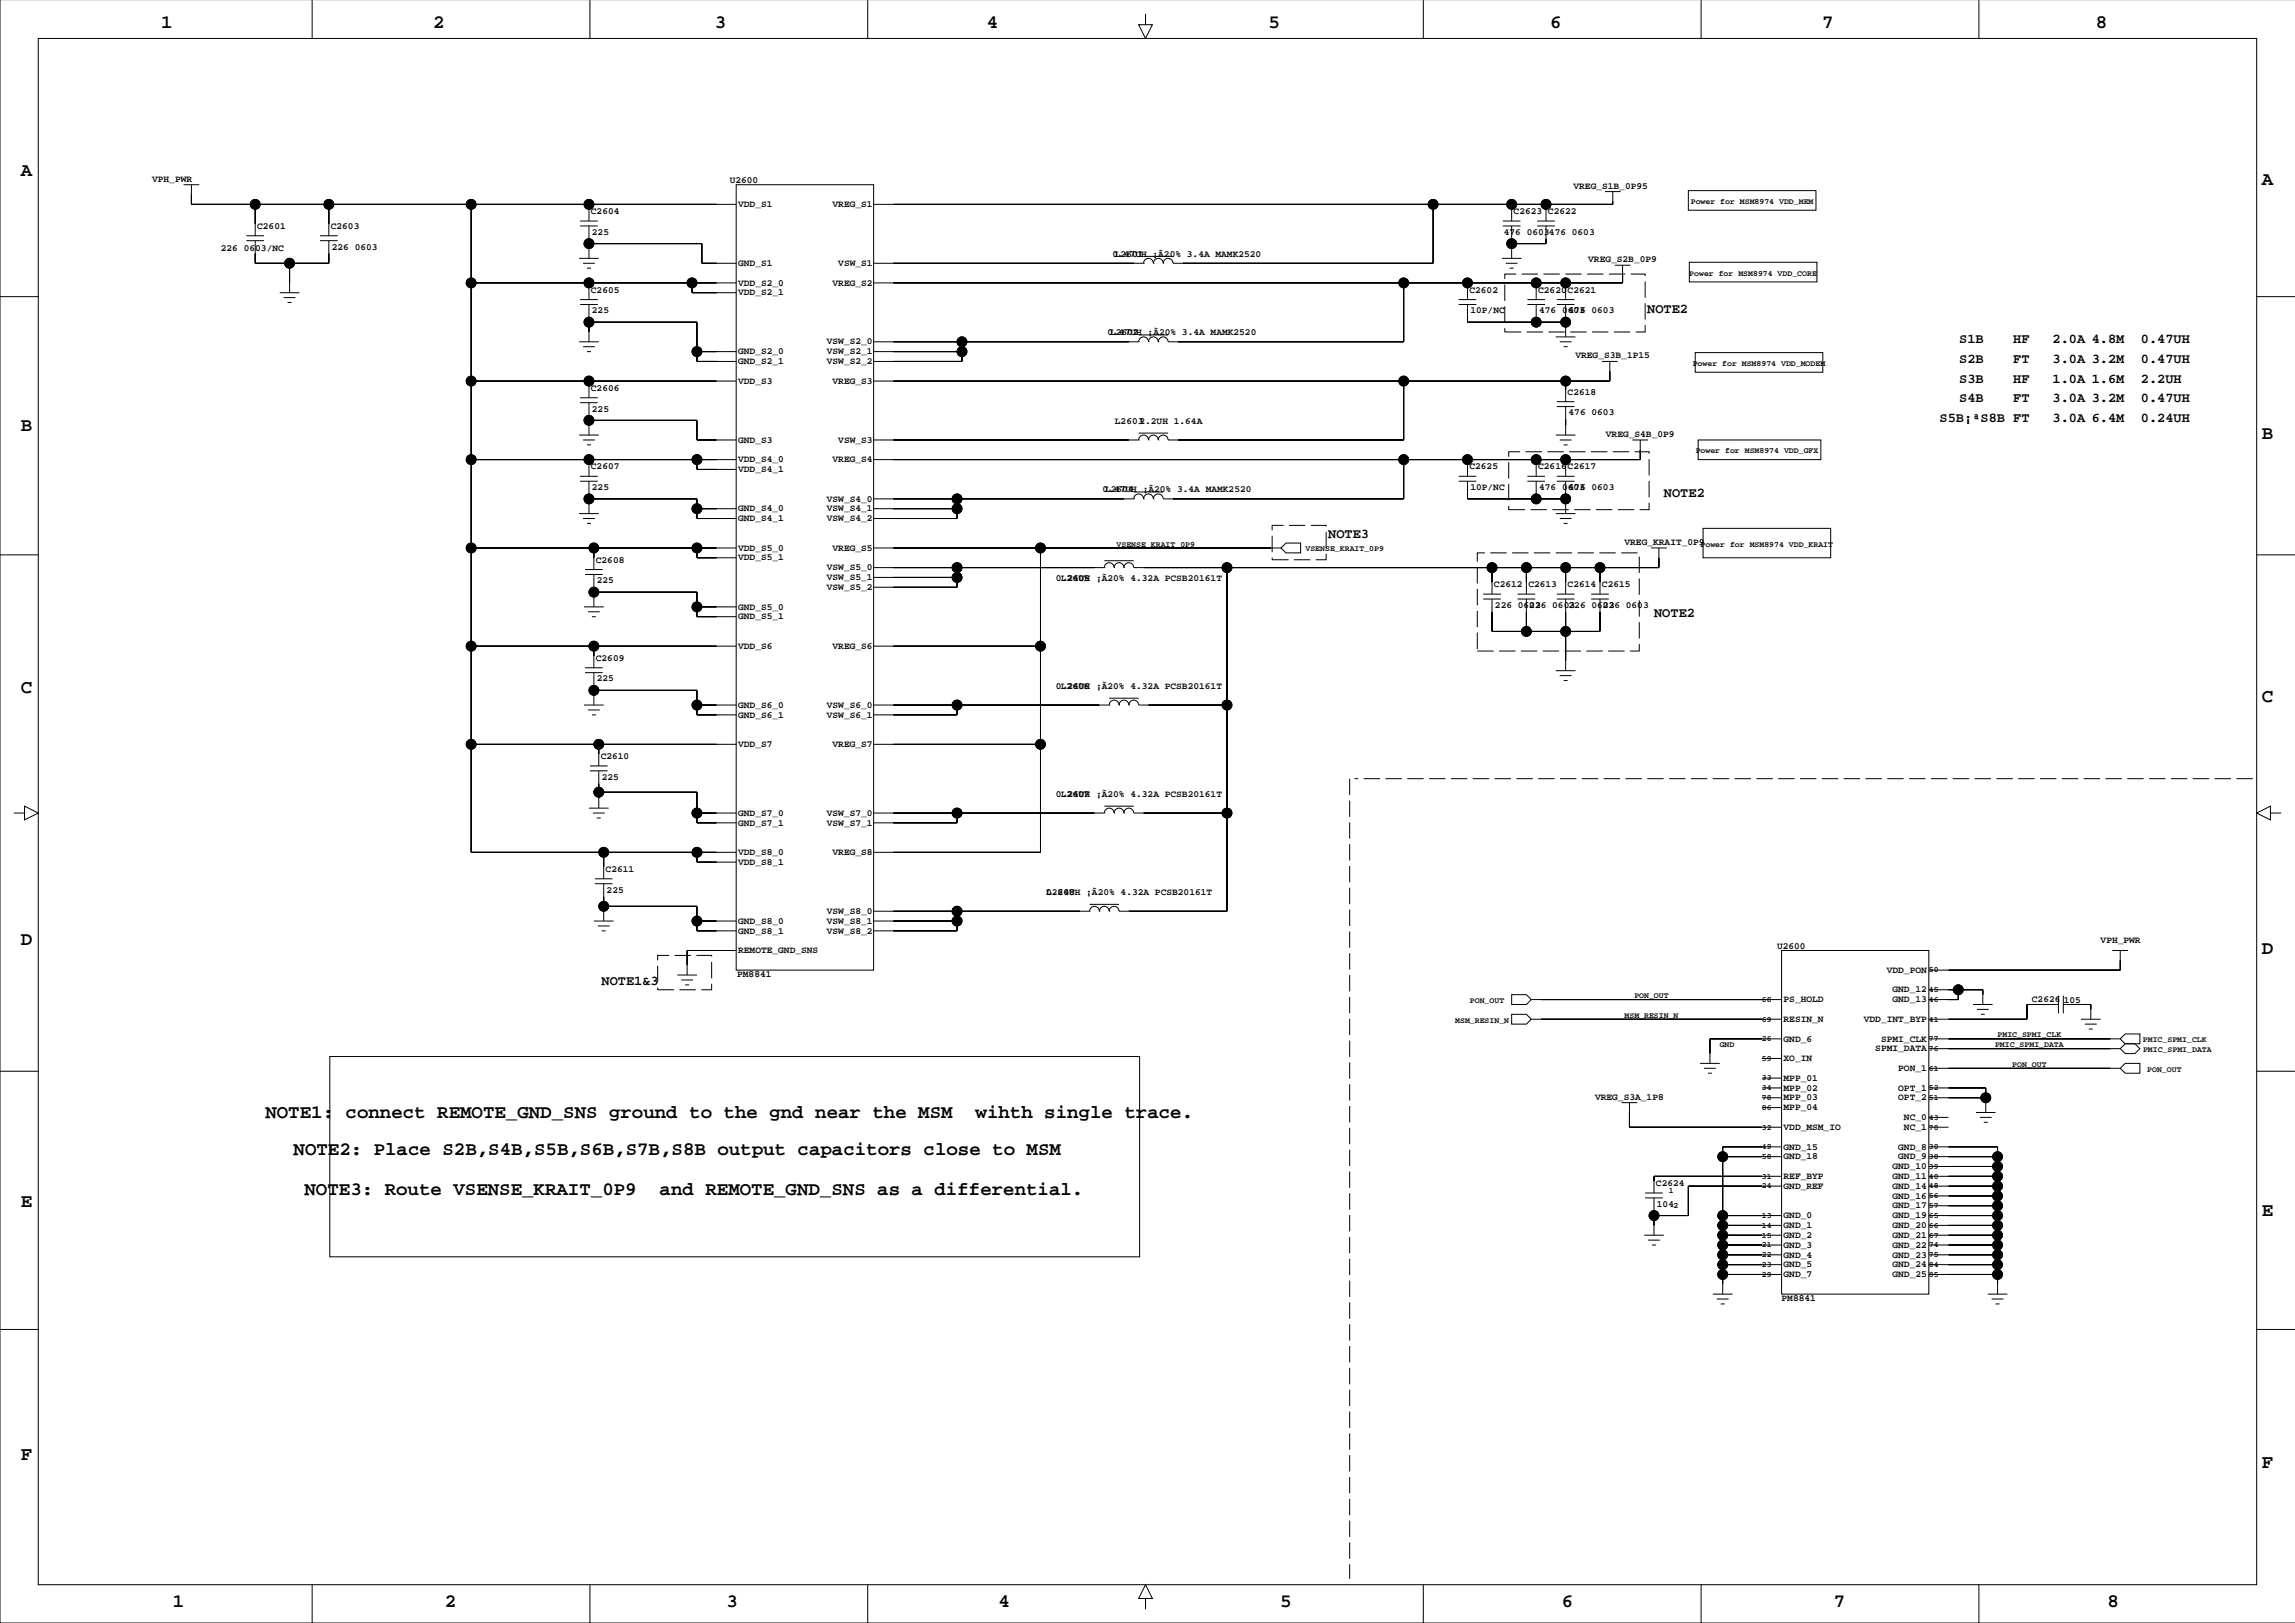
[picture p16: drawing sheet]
<svg xmlns="http://www.w3.org/2000/svg" width="594mm" height="420mm" viewBox="0 0 594 420" stroke-linecap="round" stroke-linejoin="round" font-family="sans-serif">
<defs><g id="words">
<g font-size="4.9">
<text x="41.7" y="7.3">1</text>
<text x="112" y="7.3">2</text>
<text x="184.9" y="7.3">3</text>
<text x="255.3" y="7.3">4</text>
<text x="328.1" y="7.3">5</text>
<text x="401" y="7.3">6</text>
<text x="471.4" y="7.3">7</text>
<text x="542.2" y="7.3">8</text>
<text x="5.4" y="45.6">A</text>
<text x="585.1" y="47.9">A</text>
<text x="5.4" y="111.4">B</text>
<text x="585.1" y="113.7">B</text>
<text x="5.4" y="179.2">C</text>
<text x="585.1" y="181.5">C</text>
<text x="5.4" y="244.4">D</text>
<text x="585.1" y="246.7">D</text>
<text x="68.7" y="289.2">NOTE1: connect REMOTE_GND_SNS ground to the gnd near the MSM</text>
<text x="252.4" y="289.2">wihth single trace.</text>
<text x="75.9" y="298.8">NOTE2: Place S2B,S4B,S5B,S6B,S7B,S8B output capacitors close to MSM</text>
<text x="78.8" y="309.2">NOTE3: Route VSENSE_KRAIT_0P9</text>
<text x="170.6" y="309.2">and REMOTE_GND_SNS as a differential.</text>
<text x="5.4" y="312.3">E</text>
<text x="585.1" y="314.5">E</text>
<text x="5.4" y="377.5">F</text>
<text x="585.1" y="379.8">F</text>
<text x="44.7" y="415.6">1</text>
<text x="115.1" y="415.6">2</text>
<text x="188" y="415.6">3</text>
<text x="258.3" y="415.6">4</text>
<text x="331.2" y="415.6">5</text>
<text x="404.1" y="415.6">6</text>
<text x="474.4" y="415.6">7</text>
<text x="545.3" y="415.6">8</text>
</g>
<g font-size="3.5">
<text x="426.2" y="80.9">NOTE2</text>
<text x="506.9" y="88.8">S1B</text>
<text x="520.8" y="88.8">HF</text>
<text x="531" y="88.8">2.0A 4.8M</text>
<text x="553.8" y="88.8">0.47UH</text>
<text x="506.9" y="93.9">S2B</text>
<text x="520.8" y="93.9">FT</text>
<text x="531" y="93.9">3.0A 3.2M</text>
<text x="553.8" y="93.9">0.47UH</text>
<text x="506.9" y="99">S3B</text>
<text x="520.8" y="99">HF</text>
<text x="531" y="99">1.0A 1.6M</text>
<text x="553.8" y="99">2.2UH</text>
<text x="506.9" y="104">S4B</text>
<text x="520.8" y="104">FT</text>
<text x="531" y="104">3.0A 3.2M</text>
<text x="553.8" y="104">0.47UH</text>
<text x="501.8" y="109.1">S5B¡ªS8B FT</text>
<text x="531" y="109.1">3.0A 6.4M</text>
<text x="553.8" y="109.1">0.24UH</text>
<text x="430.5" y="128.7">NOTE2</text>
<text x="343.6" y="139.1">NOTE3</text>
<text x="427.9" y="159.6">NOTE2</text>
<text x="155.6" y="254.9">NOTE1&amp;3</text>
</g>
<g font-size="2.5">
<text x="39.4" y="47">VPH_PWR</text>
<text x="188.8" y="47.3">U2600</text>
<text x="191" y="53.6">VDD_S1</text>
<text x="215.4" y="53.6">VREG_S1</text>
<text x="407.1" y="48.8">VREG_S1B_0P95</text>
<text x="66.5" y="59.2">C2601</text>
<text x="85.6" y="59.2">C2603</text>
<text x="152.9" y="55.4">C2604</text>
<text x="391.6" y="55.4">C2623</text>
<text x="400.5" y="55.4">C2622</text>
<text x="57.1" y="64.8">226 0603/NC</text>
<text x="85.8" y="64.5">226 0603</text>
<text x="153.1" y="60.7">225</text>
<text x="389" y="60.7">476 0603476 0603</text>
<text x="191" y="68.8">GND_S1</text>
<text x="216.9" y="68.8">VSW_S1</text>
<text x="287.8" y="66.4">0.47UH ¡À20% 3.4A MAMK2520</text>
<text x="288.4" y="66.4">L2601</text>
<text x="410.9" y="67.8">VREG_S2B_0P9</text>
<text x="152.9" y="75.7">C2605</text>
<text x="191" y="73.9">VDD_S2_0</text>
<text x="191" y="76.4">VDD_S2_1</text>
<text x="215.4" y="73.9">VREG_S2</text>
<text x="380.2" y="75.7">C2602</text>
<text x="397.9" y="75.7">C2620</text>
<text x="405.5" y="75.7">C2621</text>
<text x="153.1" y="81">225</text>
<text x="380.4" y="81">10P/NC</text>
<text x="398.2" y="81">476 0603</text>
<text x="405.8" y="81">476 0603</text>
<text x="213.9" y="89.1">VSW_S2_0</text>
<text x="286.5" y="86.7">0.47UH ¡À20% 3.4A MAMK2520</text>
<text x="287.2" y="86.7">L2602</text>
<text x="191" y="91.6">GND_S2_0</text>
<text x="191" y="94.2">GND_S2_1</text>
<text x="213.9" y="91.6">VSW_S2_1</text>
<text x="213.9" y="94.2">VSW_S2_2</text>
<text x="407.6" y="92.7">VREG_S3B_1P15</text>
<text x="152.9" y="101.1">C2606</text>
<text x="191" y="99.3">VDD_S3</text>
<text x="215.4" y="99.3">VREG_S3</text>
<text x="153.1" y="106.4">225</text>
<text x="405.5" y="102.1">C2618</text>
<text x="405.8" y="107.5">476 0603</text>
<text x="288.4" y="109.6">L26032.2UH 1.64A</text>
<text x="415.4" y="113">VREG_S4B_0P9</text>
<text x="191" y="114.5">GND_S3</text>
<text x="191" y="119.6">VDD_S4_0</text>
<text x="215.4" y="119.6">VREG_S4</text>
<text x="216.9" y="114.5">VSW_S3</text>
<text x="152.9" y="121.4">C2607</text>
<text x="191" y="122.1">VDD_S4_1</text>
<text x="380.1" y="121.4">C2625</text>
<text x="397.9" y="121.4">C2616</text>
<text x="405.5" y="121.4">C2617</text>
<text x="153.1" y="126.8">225</text>
<text x="213.9" y="129.7">VSW_S4_0</text>
<text x="285.3" y="127.3">0.47UH ¡À20% 3.4A MAMK2520</text>
<text x="285.9" y="127.3">L2604</text>
<text x="380.4" y="126.8">10P/NC</text>
<text x="398.2" y="126.8">476 0603</text>
<text x="405.8" y="126.8">476 0603</text>
<text x="191" y="132.3">GND_S4_0</text>
<text x="191" y="134.8">GND_S4_1</text>
<text x="213.9" y="132.3">VSW_S4_1</text>
<text x="213.9" y="134.8">VSW_S4_2</text>
<text x="191" y="142.4">VDD_S5_0</text>
<text x="215.4" y="142.4">VREG_S5</text>
<text x="420.3" y="141">VREG_KRAIT_0P9</text>
<text x="154.1" y="145.5">C2608</text>
<text x="191" y="145">VDD_S5_1</text>
<text x="213.9" y="147.5">VSW_S5_0</text>
<text x="154.4" y="150.9">225</text>
<text x="213.9" y="150.1">VSW_S5_1</text>
<text x="213.9" y="152.6">VSW_S5_2</text>
<text x="273.2" y="150.2">0.24UH ¡À20% 4.32A PCSB20161T</text>
<text x="274.5" y="150.2">L2605</text>
<text x="386.5" y="151.9">C2612</text>
<text x="395.4" y="151.9">C2613</text>
<text x="405.5" y="151.9">C2614</text>
<text x="414.4" y="151.9">C2615</text>
<text x="191" y="157.7">GND_S5_0</text>
<text x="191" y="160.2">GND_S5_1</text>
<text x="386.8" y="157.2">226 0603</text>
<text x="395.6" y="157.2">226 0603</text>
<text x="405.8" y="157.2">226 0603</text>
<text x="414.7" y="157.2">226 0603</text>
<text x="191" y="167.8">VDD_S6</text>
<text x="215.4" y="167.8">VREG_S6</text>
<text x="154.1" y="170.9">C2609</text>
<text x="154.4" y="176.3">225</text>
<text x="273.2" y="178.1">0.24UH ¡À20% 4.32A PCSB20161T</text>
<text x="274.5" y="178.1">L2606</text>
<text x="191" y="183.1">GND_S6_0</text>
<text x="191" y="185.6">GND_S6_1</text>
<text x="213.9" y="183.1">VSW_S6_0</text>
<text x="213.9" y="185.6">VSW_S6_1</text>
<text x="155.4" y="196.3">C2610</text>
<text x="191" y="193.2">VDD_S7</text>
<text x="215.4" y="193.2">VREG_S7</text>
<text x="155.7" y="201.7">225</text>
<text x="273.2" y="206.1">0.24UH ¡À20% 4.32A PCSB20161T</text>
<text x="274.5" y="206.1">L2607</text>
<text x="191" y="211">GND_S7_0</text>
<text x="191" y="213.5">GND_S7_1</text>
<text x="213.9" y="211">VSW_S7_0</text>
<text x="213.9" y="213.5">VSW_S7_1</text>
<text x="191" y="221.2">VDD_S8_0</text>
<text x="215.4" y="221.2">VREG_S8</text>
<text x="156.7" y="225.5">C2611</text>
<text x="191" y="223.7">VDD_S8_1</text>
<text x="156.9" y="230.9">225</text>
<text x="270.7" y="231.4">0.24UH ¡À20% 4.32A PCSB20161T</text>
<text x="270.7" y="231.4">L2608</text>
<text x="191" y="238.9">GND_S8_0</text>
<text x="213.9" y="236.4">VSW_S8_0</text>
<text x="213.9" y="238.9">VSW_S8_1</text>
<text x="191" y="241.5">GND_S8_1</text>
<text x="213.9" y="241.5">VSW_S8_2</text>
<text x="459.7" y="245.4">U2600</text>
<text x="543.4" y="243.8">VPH_PWR</text>
<text x="191" y="246.5">REMOTE_GND_SNS</text>
<text x="488.1" y="251.6">VDD_PON</text>
<text x="190.7" y="252.7">PM8841</text>
<text x="489.6" y="256.7">GND_12</text>
<text x="461.4" y="259.2">PS_HOLD</text>
<text x="489.6" y="259.2">GND_13</text>
<text x="525.7" y="259.1">C2626</text>
<text x="533.9" y="259.4">105</text>
<text x="461.4" y="264.3">RESIN_N</text>
<text x="461.4" y="269.4">GND_6</text>
<text x="482.2" y="264.3">VDD_INT_BYP</text>
<text x="486.6" y="269.4">SPMI_CLK</text>
<text x="461.4" y="274.5">XO_IN</text>
<text x="485.2" y="271.9">SPMI_DATA</text>
<text x="461.4" y="279.6">MPP_01</text>
<text x="491.1" y="277">PON_1</text>
<text x="412.7" y="284.5">VREG_S3A_1P8</text>
<text x="461.4" y="282.1">MPP_02</text>
<text x="461.4" y="284.6">MPP_03</text>
<text x="461.4" y="287.2">MPP_04</text>
<text x="491.1" y="282.1">OPT_1</text>
<text x="491.1" y="284.6">OPT_2</text>
<text x="461.4" y="292.3">VDD_MSM_IO</text>
<text x="492.6" y="289.7">NC_0</text>
<text x="492.6" y="292.3">NC_1</text>
<text x="461.4" y="297.3">GND_15</text>
<text x="461.4" y="299.9">GND_18</text>
<text x="491.1" y="297.3">GND_8</text>
<text x="491.1" y="299.9">GND_9</text>
<text x="461.4" y="305">REF_BYP</text>
<text x="489.6" y="302.4">GND_10</text>
<text x="489.6" y="305">GND_11</text>
<text x="428.4" y="306.8">C2624</text>
<text x="461.4" y="307.5">GND_REF</text>
<text x="489.6" y="307.5">GND_14</text>
<text x="489.6" y="310">GND_16</text>
<text x="428.7" y="312.1">104</text>
<text x="461.4" y="315.1">GND_0</text>
<text x="461.4" y="317.7">GND_1</text>
<text x="489.6" y="312.6">GND_17</text>
<text x="489.6" y="315.1">GND_19</text>
<text x="489.6" y="317.7">GND_20</text>
<text x="461.4" y="320.2">GND_2</text>
<text x="461.4" y="322.7">GND_3</text>
<text x="489.6" y="320.2">GND_21</text>
<text x="489.6" y="322.7">GND_22</text>
<text x="461.4" y="325.3">GND_4</text>
<text x="461.4" y="327.8">GND_5</text>
<text x="489.6" y="325.3">GND_23</text>
<text x="489.6" y="327.8">GND_24</text>
<text x="461.4" y="330.3">GND_7</text>
<text x="489.6" y="330.3">GND_25</text>
<text x="460.9" y="336.5">PM8841</text>
</g>
<g font-size="2.1">
<text x="437.4" y="52.7">Power for MSM8974 VDD_MEM</text>
<text x="437" y="71.3">Power for MSM8974 VDD_CORE</text>
<text x="437.9" y="94.6">Power for MSM8974 VDD_MODEM</text>
<text x="438.7" y="117.2">Power for MSM8974 VDD_GFX</text>
<text x="288.9" y="141.4">VSENSE_KRAIT_0P9</text>
<text x="337.7" y="142.6">VSENSE_KRAIT_0P9</text>
<text x="439.9" y="141.4">Power for MSM8974 VDD_KRAIT</text>
<text x="499" y="251.5">50</text>
<text x="499" y="256.6">45</text>
<text x="380.3" y="259.4">PON_OUT</text>
<text x="420.3" y="263.3">MSM_RESIN_N</text>
<text x="422.8" y="258.2">PON_OUT</text>
<text x="455.8" y="259.1">68</text>
<text x="499" y="259.1">46</text>
<text x="376.5" y="264.5">MSM_RESIN_N</text>
<text x="455.8" y="269.3">26</text>
<text x="455.8" y="264.2">69</text>
<text x="499" y="269.3">77</text>
<text x="499" y="264.2">41</text>
<text x="516.8" y="268.3">PMIC_SPMI_CLK</text>
<text x="554.4" y="269.6">PMIC_SPMI_CLK</text>
<text x="444.9" y="270.9">GND</text>
<text x="455.8" y="274.4">59</text>
<text x="499" y="271.8">76</text>
<text x="516.1" y="270.9">PMIC_SPMI_DATA</text>
<text x="520.6" y="276">PON_OUT</text>
<text x="554.4" y="272.1">PMIC_SPMI_DATA</text>
<text x="455.8" y="279.5">33</text>
<text x="499" y="276.9">61</text>
<text x="555.5" y="277.2">PON_OUT</text>
<text x="455.8" y="287.1">86</text>
<text x="455.8" y="284.5">78</text>
<text x="455.8" y="282">34</text>
<text x="499" y="284.5">51</text>
<text x="499" y="282">52</text>
<text x="455.8" y="292.2">32</text>
<text x="499" y="292.2">70</text>
<text x="499" y="289.6">43</text>
<text x="455.8" y="299.8">58</text>
<text x="455.8" y="297.2">49</text>
<text x="499" y="299.8">38</text>
<text x="499" y="297.2">30</text>
<text x="455.8" y="304.9">31</text>
<text x="499" y="304.9">40</text>
<text x="499" y="302.3">39</text>
<text x="431.7" y="308.7">1</text>
<text x="455.8" y="307.4">24</text>
<text x="499" y="309.9">56</text>
<text x="499" y="307.4">48</text>
<text x="433" y="312.5">2</text>
<text x="455.8" y="317.6">14</text>
<text x="455.8" y="315">13</text>
<text x="499" y="317.6">66</text>
<text x="499" y="315">65</text>
<text x="499" y="312.5">57</text>
<text x="455.8" y="322.6">21</text>
<text x="455.8" y="320.1">15</text>
<text x="499" y="322.6">74</text>
<text x="499" y="320.1">67</text>
<text x="455.8" y="327.7">23</text>
<text x="455.8" y="325.2">22</text>
<text x="499" y="327.7">84</text>
<text x="499" y="325.2">75</text>
<text x="455.8" y="330.3">29</text>
<text x="499" y="330.3">85</text>
</g>
</g></defs>
<g fill="none" stroke="#000" stroke-width=".26">
<path d="M0 -.1v419.9h593.8M9.9 9.9h573.9v400h-573.9zM80.8 0v9.9M152.6 0v9.9M224.5 0v9.9M296.4 3.6v2.8h1.7l-1.7 3.5-1.8-3.5h1.8M368.2 0v9.9M440.1 0v9.9M511.9 0v9.9M47.5 47.8h4.1M49.5 50.3h.1M49.5 47.8v5.1h141"/>
<path d="M66 52.9v8.1M85.1 52.9v8.1M121.9 52.9v167.6h68.6M150.1 58.4h4.6M150.1 57.2h4.6M152.4 52.9v4.3M152.4 58.4v8.4M190.5 47.8h35.5v203.1h-35.5zM370.8 52.9v15.2h-67.3a1.27 1.27 0 0 0-1.3-1.3 1.27 1.27 0 0 0-1.3 1.3M388.8 58.4h4.6M388.8 57.2h4.6M391.1 52.9v4.3"/>
<path d="M391.1 58.4v8.4M397.7 58.4h4.5M397.7 57.2h4.5M400 52.9v4.3M400 58.4v4.6h-8.9M415.2 49.6h4.1M417.2 52.1h.1M417.2 49.6v3.3h-191.2M436.8 49.3h33v5.1h-33zM0 76.7h9.9M63.7 62.3h4.6M63.7 61h4.6"/>
<path d="M66 62.3v5.8h19.1v-5.8M72.4 75.7h5.1M73.4 77h3M74.4 78.3h1M74.9 73.2h.1M74.9 68.1v7.6M82.8 62.3h4.6M82.8 61h4.6M121.9 73.2h68.6M149.8 66.8h5.1M150.1 78.8h4.6M150.1 77.5h4.6"/>
<path d="M150.8 68.1h3.1M151.9 69.4h1M152.4 64.3h.1M152.4 63h29.2v5.1h8.9M152.4 73.2v4.3M152.4 78.8v9.6M179 73.2v2.5h11.5M226 68.1h69.8M295.8 68.1h.1M295.8 68.1a1.27 1.27 0 0 1 1.3-1.3 1.27 1.27 0 0 1 1.3 1.3M295.8 66.3h7.7M298.4 68.1h.1"/>
<path d="M298.4 68.1a1.27 1.27 0 0 1 1.3-1.3 1.27 1.27 0 0 1 1.2 1.3M300.9 68.1h.1M363.1 73.2v15.2h-60.9a1.27 1.27 0 0 0-1.3-1.3 1.27 1.27 0 0 0-1.2 1.3M377.4 78.8h4.5M377.4 77.5h4.5M379.6 73.2v4.3M379.6 78.8v4.5h25.4M388.5 66.8h5.1M389.5 68.1h3.1M390.6 69.4h1M391.1 64.3h.1M395.1 78.8h4.6"/>
<path d="M395.1 77.5h4.6M397.4 73.2v4.3M397.4 78.8v4.5M402.8 78.8h4.5M402.8 77.5h4.5M405 73.2v4.3M405 78.8v8.3M417.7 68.6h4.1M419.8 71.1h.1M419.8 68.6v4.6h-193.8M437 67.8h33v5.1h-33zM583.8 76.7h9.9"/>
<path d="M121.9 98.6h68.6M149.8 88.4h5.1M150.8 89.7h3.1M151.9 91h1M152.4 85.9h.1M152.4 83.3h27.9v10.2h10.2M152.4 98.6v4.3M180.3 91h10.2M226 88.4h68.6M226 91h22.9M248.9 88.4v5.1h-22.9M294.6 88.4h.1"/>
<path d="M294.6 88.4a1.27 1.27 0 0 1 1.2-1.3 1.27 1.27 0 0 1 1.3 1.3M294.6 86.6h7.6M297.1 88.4h.1M297.1 88.4a1.27 1.27 0 0 1 1.3-1.3 1.27 1.27 0 0 1 1.3 1.3M299.7 88.4h.1M363.1 98.6v15.2h-60.9a1.27 1.27 0 0 0-1.3-1.3 1.27 1.27 0 0 0-1.2 1.3M402.5 87.1h5.1M403.5 88.4h3.1M404.5 89.7h1M405 84.6h.1M405 98.6v5.3M414.4 93.5h4.1"/>
<path d="M416.5 96h.1M416.5 93.5v5.1h-190.5M438.6 91.2h33v5.1h-33zM121.9 118.9h68.6M149.8 112.5h5.1M150.1 104.2h4.6M150.1 102.9h4.6M150.8 113.8h3.1M151.9 115.1h1M152.4 110h.1M152.4 108.7h27.9v5.1h10.2M152.4 104.2v8.3"/>
<path d="M152.4 118.9v4.3M180.3 118.9v2.5h10.2M226 113.8h68.6M294.6 113.8h.1M294.6 113.8a1.27 1.27 0 0 1 1.2-1.3 1.27 1.27 0 0 1 1.3 1.3M294.6 112h7.6M297.1 113.8h.1M297.1 113.8a1.27 1.27 0 0 1 1.3-1.3 1.27 1.27 0 0 1 1.3 1.3M299.7 113.8h.1M363.1 118.9v10.1h-62.2a1.27 1.27 0 0 0-1.2-1.2 1.27 1.27 0 0 0-1.3 1.2M379.6 118.9v4.3M397.4 118.9v4.3"/>
<path d="M402.5 112.5h5.1M402.8 105.2h4.5M402.8 103.9h4.5M403.5 113.8h3.1M404.5 115.1h1M405 110h.1M405 105.2v7.3M405 118.9v4.3M422.3 113.8h4.1M424.3 116.3h.1M424.3 113.8v5.1h-198.3M439.3 113.8h31.8v5.1h-31.8z"/>
<path d="M149.8 132.9h5.1M150.1 124.5h4.6M150.1 123.2h4.6M150.8 134.1h3.1M151.9 135.4h1M152.4 130.3h.1M152.4 129h27.9v5.1h10.2M152.4 124.5v8.4M180.3 131.6h10.2M226 129h67.3M226 131.6h21.6M247.6 129v5.1h-21.6"/>
<path d="M293.3 129h.1M293.3 129a1.27 1.27 0 0 1 1.3-1.2 1.27 1.27 0 0 1 1.2 1.2M293.3 127.3h7.6M295.8 129h.1M295.8 129a1.27 1.27 0 0 1 1.3-1.2 1.27 1.27 0 0 1 1.3 1.2M298.4 129h.1M377.4 124.5h4.5M377.4 123.2h4.5M379.6 124.5v4.5h25.4M395.1 124.5h4.6M395.1 123.2h4.6M397.4 124.5v4.5"/>
<path d="M402.5 132.9h5.1M402.8 124.5h4.5M402.8 123.2h4.5M403.5 134.1h3.1M404.5 135.4h1M405 130.3h.1M405 124.5v8.4M440.6 136.7h33v7.6h-33zM0 143.5h9.9M121.9 141.7h68.6M151.1 157h5.1M151.3 148.6h4.6"/>
<path d="M151.3 147.3h4.6M152.1 158.2h3.1M153.1 159.5h1M153.6 154.4h.1M153.6 153.2h26.7v6.3h10.2M153.6 141.7v5.6M153.6 148.6v8.4M180.3 141.7v2.6h10.2M180.3 157h10.2M226 146.8h59.7M226 141.7h105.4M226 149.4h21.6"/>
<path d="M247.6 146.8v5.1h-21.6M269.2 141.7v78.8h-43.2M285.7 146.8h.1M285.7 146.8a1.27 1.27 0 0 1 1.3-1.3 1.27 1.27 0 0 1 1.2 1.3M285.7 145h7.6M288.2 146.8h.1M288.2 146.8a1.27 1.27 0 0 1 1.3-1.3 1.27 1.27 0 0 1 1.3 1.3M290.8 146.8h.1M317.4 146.8v88.9h-27.9a1.27 1.27 0 0 0-1.3-1.3 1.27 1.27 0 0 0-1.2 1.3M332.7 140.5h3.8v2.5h-3.8l-1.3-1.3zM383.7 154.9h4.6M383.7 153.7h4.6"/>
<path d="M386 146.8v6.9M386 154.9v8.4h27.9v-8.4M392.6 154.9h4.6M392.6 153.7h4.6M394.9 146.8v6.9M394.9 154.9v8.4M402.8 154.9h4.5M402.8 153.7h4.5M405 146.8v6.9M405 154.9v18.6M411.6 154.9h4.6M411.6 153.7h4.6"/>
<path d="M413.9 146.8v6.9M427.1 141.7h4.1M429.2 144.3h.1M429.2 141.7v5.1h-135.9a1.27 1.27 0 0 0-1.3-1.3 1.27 1.27 0 0 0-1.2 1.3M583.8 143.5h9.9M121.9 167.1h68.6M151.3 174h4.6M151.3 172.7h4.6M153.6 179.8h.1M153.6 178.6h26.7v6.3h10.2M153.6 167.1v5.6M153.6 174v8.4"/>
<path d="M226 167.1h43.2M402.5 173.5h5.1M403.5 174.8h3.1M404.5 176h1M405 170.9h.1M121.9 192.5h68.6M151.1 182.4h5.1M152.1 183.6h3.1M152.6 199.4h4.6M152.6 198.1h4.6M153.1 184.9h1M154.9 192.5v5.6"/>
<path d="M154.9 199.4v9.6M180.3 182.4h10.2M226 182.4h61M226 192.5h43.2M247.6 182.4v2.5h-21.6M287 182.4h.1M287 182.4a1.27 1.27 0 0 1 1.2-1.3 1.27 1.27 0 0 1 1.3 1.3M287 180.6h7.6M289.5 182.4h.1M289.5 182.4a1.27 1.27 0 0 1 1.3-1.3 1.27 1.27 0 0 1 1.2 1.3M292 182.4h.1M292 182.4a1.27 1.27 0 0 1 1.3-1.3 1.27 1.27 0 0 1 1.3 1.3h22.8"/>
<path d="M3.6 210.3h2.7v-1.8l3.6 1.8-3.6 1.8v-1.8M152.4 209h5M153.4 210.3h3M154.4 211.6h1M154.9 206.5h.1M154.9 204.9h25.4v7.9h10.2M180.3 210.3h10.2M226 210.3h59.7M247.6 210.3v2.5h-21.6M285.7 210.3h.1M285.7 210.3a1.27 1.27 0 0 1 1.3-1.3 1.27 1.27 0 0 1 1.2 1.3M285.7 208.5h7.6"/>
<path d="M288.2 210.3h.1M288.2 210.3a1.27 1.27 0 0 1 1.3-1.3 1.27 1.27 0 0 1 1.3 1.3M290.8 210.3h.1M290.8 210.3a1.27 1.27 0 0 1 1.2-1.3 1.27 1.27 0 0 1 1.3 1.3h24.1M587.4 210.3v-1.8l-3.6 1.8 3.6 1.8v-1.8h2.8M153.6 238.2h5.1M153.9 228.6h4.6M153.9 227.3h4.6M154.7 239.5h3M156.2 235.7h.1M156.2 234.4h24.1v6.4h10.2M156.2 220.5v6.8"/>
<path d="M156.2 228.6v9.6M180.3 220.5v2.5h10.2M180.3 238.2h10.2M226 235.7h55.9M226 238.2h21.6M247.6 235.7v5.1h-21.6M281.9 235.7h.1M281.9 235.7a1.27 1.27 0 0 1 1.2-1.3 1.27 1.27 0 0 1 1.3 1.3M281.9 233.9h7.6M284.4 235.7h.1M284.4 235.7a1.27 1.27 0 0 1 1.3-1.3 1.27 1.27 0 0 1 1.3 1.3M287 235.7h.1"/>
<path d="M155.7 240.8h1M175.2 252.2h5.1M176.2 253.5h3.1M177.3 254.7h1M177.8 249.7h.1M190.5 245.9h-12.7v6.3M391.1 257.3h3.8l1.2 1.3-1.2 1.2h-3.8zM396.1 258.6h64.8M460.9 245.9h38.1v88.8h-38.1zM499 256h14v3.8M506.6 256v2.6h-7.6M510.4 259.8h5.1"/>
<path d="M513 257.3h.1M532.5 259.8h-8.1v3.8h-25.4M532.5 257.5v4.6M533.8 259.8h7.1v3.8M533.8 257.5v4.6M546.5 245.9h4M548.5 248.4h.1M548.5 245.9v5h-49.5M0 277.1h9.9M85.3 273.3h209.5v51.8h-209.5zM391.1 262.4h3.8l1.2 1.2-1.2 1.3h-3.8zM396.1 263.6h64.8"/>
<path d="M439.8 275.1h5.1M440.8 276.3h3.1M441.9 277.6h1M442.4 272.5h.1M455.8 273.8h5.1M455.8 278.9h5.1M460.9 268.7h-18.5v6.4M499 268.7h49.5M499 271.2h49.5M499 276.3h49.5M511.4 261.1h3.1M512.5 262.4h1"/>
<path d="M538.4 263.6h5M539.4 264.9h3M540.4 266.2h1M540.9 261.1h.1M548.5 271.2l1.3-1.2h2.5l1.3 1.2-1.3 1.3h-2.5zM549.8 275.1h3.8v2.5h-3.8l-1.3-1.3zM549.8 267.4h3.8v2.6h-3.8l-1.3-1.3zM583.8 277.1h9.9M419.5 285.2h4.1M421.5 287.8h.1M421.5 285.2v6.4h39.4M445.7 299.2h15.2"/>
<path d="M455.8 281.4h5.1M455.8 283.9h5.1M455.8 286.5h5.1M460.9 296.6h-15.2v38.1M499 281.4h14.7v6.4M499 283.9h14.7M499 291.6h5.1M499 296.6h17.8v38.1M499 299.2h17.8M499 289h5.1M511.2 287.8h5.1M512.2 289h3"/>
<path d="M513.2 290.3h1M513.7 285.2h.1M425.4 319.5h5M425.6 309.8h4.6M425.6 308.6h4.6M427.9 317h.1M427.9 309.8v9.7M445.7 314.4h15.2M445.7 317h15.2M445.7 319.5h15.2M460.9 304.3h-33v4.3M460.9 306.8h-24.1v7.6h-8.9"/>
<path d="M499 304.3h17.8M499 306.8h17.8M499 314.4h17.8M499 317h17.8M499 319.5h17.8M499 301.7h17.8M499 309.3h17.8M499 311.9h17.8M426.4 320.8h3M427.4 322h1M443.1 334.7h5.1M444.1 336h3.1"/>
<path d="M445.2 337.3h1M445.7 332.2h.1M445.7 322h15.2M445.7 324.6h15.2M445.7 327.1h15.2M445.7 329.7h15.2M499 322h17.8M499 324.6h17.8M499 327.1h17.8M499 329.7h17.8M514.2 334.7h5.1M515.2 336h3.1"/>
<path d="M516.3 337.3h1M516.8 332.2h.1M0 343.9h9.9M583.8 343.9h9.9M80.8 409.9v9.9M152.6 409.9v9.9M224.5 409.9v9.9M296.4 413.5h1.7l-1.7-3.6-1.8 3.6h1.8v2.8M368.2 409.9v9.9M440.1 409.9v9.9M511.9 409.9v9.9"/>
<circle cx="66" cy="52.9" r="1.27"/>
<circle cx="85.1" cy="52.9" r="1.27"/>
<circle cx="121.9" cy="52.9" r="1.27"/>
<circle cx="152.4" cy="52.9" r="1.27"/>
<circle cx="370.8" cy="52.9" r="1.27"/>
<circle cx="391.1" cy="52.9" r="1.27"/>
<circle cx="400" cy="52.9" r="1.27"/>
<circle cx="74.9" cy="68.1" r="1.27"/>
<circle cx="121.9" cy="73.2" r="1.27"/>
<circle cx="152.4" cy="63" r="1.27"/>
<circle cx="152.4" cy="73.2" r="1.27"/>
<circle cx="179" cy="73.2" r="1.27"/>
<circle cx="363.1" cy="73.2" r="1.27"/>
<circle cx="379.6" cy="73.2" r="1.27"/>
<circle cx="391.1" cy="63" r="1.27"/>
<circle cx="397.4" cy="73.2" r="1.27"/>
<circle cx="405" cy="73.2" r="1.27"/>
<circle cx="121.9" cy="98.6" r="1.27"/>
<circle cx="152.4" cy="98.6" r="1.27"/>
<circle cx="152.4" cy="83.3" r="1.27"/>
<circle cx="180.3" cy="91" r="1.27"/>
<circle cx="248.9" cy="91" r="1.27"/>
<circle cx="248.9" cy="88.4" r="1.27"/>
<circle cx="363.1" cy="98.6" r="1.27"/>
<circle cx="397.4" cy="83.3" r="1.27"/>
<circle cx="405" cy="98.6" r="1.27"/>
<circle cx="405" cy="83.3" r="1.27"/>
<circle cx="121.9" cy="118.9" r="1.27"/>
<circle cx="152.4" cy="118.9" r="1.27"/>
<circle cx="152.4" cy="108.7" r="1.27"/>
<circle cx="180.3" cy="118.9" r="1.27"/>
<circle cx="363.1" cy="118.9" r="1.27"/>
<circle cx="379.6" cy="118.9" r="1.27"/>
<circle cx="397.4" cy="118.9" r="1.27"/>
<circle cx="405" cy="118.9" r="1.27"/>
<circle cx="152.4" cy="129" r="1.27"/>
<circle cx="180.3" cy="131.6" r="1.27"/>
<circle cx="247.6" cy="131.6" r="1.27"/>
<circle cx="247.6" cy="129" r="1.27"/>
<circle cx="397.4" cy="129" r="1.27"/>
<circle cx="405" cy="129" r="1.27"/>
<circle cx="121.9" cy="141.7" r="1.27"/>
<circle cx="153.6" cy="141.7" r="1.27"/>
<circle cx="153.6" cy="153.2" r="1.27"/>
<circle cx="180.3" cy="141.7" r="1.27"/>
<circle cx="180.3" cy="157" r="1.27"/>
<circle cx="247.6" cy="149.4" r="1.27"/>
<circle cx="247.6" cy="146.8" r="1.27"/>
<circle cx="269.2" cy="141.7" r="1.27"/>
<circle cx="317.4" cy="146.8" r="1.27"/>
<circle cx="386" cy="146.8" r="1.27"/>
<circle cx="394.9" cy="146.8" r="1.27"/>
<circle cx="405" cy="146.8" r="1.27"/>
<circle cx="413.9" cy="146.8" r="1.27"/>
<circle cx="121.9" cy="167.1" r="1.27"/>
<circle cx="153.6" cy="178.6" r="1.27"/>
<circle cx="153.6" cy="167.1" r="1.27"/>
<circle cx="269.2" cy="167.1" r="1.27"/>
<circle cx="394.9" cy="163.3" r="1.27"/>
<circle cx="405" cy="163.3" r="1.27"/>
<circle cx="121.9" cy="192.5" r="1.27"/>
<circle cx="154.9" cy="192.5" r="1.27"/>
<circle cx="180.3" cy="182.4" r="1.27"/>
<circle cx="247.6" cy="182.4" r="1.27"/>
<circle cx="269.2" cy="192.5" r="1.27"/>
<circle cx="317.4" cy="182.4" r="1.27"/>
<circle cx="154.9" cy="204.9" r="1.27"/>
<circle cx="180.3" cy="210.3" r="1.27"/>
<circle cx="247.6" cy="210.3" r="1.27"/>
<circle cx="317.4" cy="210.3" r="1.27"/>
<circle cx="156.2" cy="220.5" r="1.27"/>
<circle cx="156.2" cy="234.4" r="1.27"/>
<circle cx="180.3" cy="220.5" r="1.27"/>
<circle cx="180.3" cy="238.2" r="1.27"/>
<circle cx="247.6" cy="235.7" r="1.27"/>
<circle cx="247.6" cy="238.2" r="1.27"/>
<circle cx="506.6" cy="256" r="1.27"/>
<circle cx="445.7" cy="299.2" r="1.27"/>
<circle cx="513.7" cy="283.9" r="1.27"/>
<circle cx="516.8" cy="299.2" r="1.27"/>
<circle cx="427.9" cy="314.4" r="1.27"/>
<circle cx="445.7" cy="317" r="1.27"/>
<circle cx="445.7" cy="319.5" r="1.27"/>
<circle cx="445.7" cy="314.4" r="1.27"/>
<circle cx="516.8" cy="304.3" r="1.27"/>
<circle cx="516.8" cy="311.9" r="1.27"/>
<circle cx="516.8" cy="309.3" r="1.27"/>
<circle cx="516.8" cy="317" r="1.27"/>
<circle cx="516.8" cy="301.7" r="1.27"/>
<circle cx="516.8" cy="319.5" r="1.27"/>
<circle cx="516.8" cy="306.8" r="1.27"/>
<circle cx="516.8" cy="314.4" r="1.27"/>
<circle cx="445.7" cy="324.6" r="1.27"/>
<circle cx="445.7" cy="322" r="1.27"/>
<circle cx="445.7" cy="327.1" r="1.27"/>
<circle cx="445.7" cy="329.7" r="1.27"/>
<circle cx="516.8" cy="324.6" r="1.27"/>
<circle cx="516.8" cy="327.1" r="1.27"/>
<circle cx="516.8" cy="322" r="1.27"/>
<circle cx="516.8" cy="329.7" r="1.27"/>
</g>
<g fill="#000" stroke="#000" stroke-width=".26">
<path d="M49.5 50.3v2.6z" fill-rule="evenodd"/>
<path d="M66 52.9v5z" fill-rule="evenodd"/>
<path d="M49.5 52.9h16.5z" fill-rule="evenodd"/>
<path d="M66 52.9h8.9z" fill-rule="evenodd"/>
<path d="M85.1 52.9v5z" fill-rule="evenodd"/>
<path d="M74.9 52.9h10.2z" fill-rule="evenodd"/>
<path d="M121.9 52.9v20.3z" fill-rule="evenodd"/>
<path d="M85.1 52.9h36.8z" fill-rule="evenodd"/>
<path d="M152.4 52.9v1.2z" fill-rule="evenodd"/>
<path d="M121.9 52.9h30.5z" fill-rule="evenodd"/>
<path d="M152.4 52.9h33z" fill-rule="evenodd"/>
<path d="M370.8 52.9v15.2z" fill-rule="evenodd"/>
<path d="M231.1 52.9h139.7z" fill-rule="evenodd"/>
<path d="M370.8 52.9h20.3z" fill-rule="evenodd"/>
<path d="M391.1 52.9v1.2z" fill-rule="evenodd"/>
<path d="M400 52.9v1.2z" fill-rule="evenodd"/>
<path d="M391.1 52.9h8.9z" fill-rule="evenodd"/>
<path d="M417.2 52.1v.8z" fill-rule="evenodd"/>
<path d="M400 52.9h17.2z" fill-rule="evenodd"/>
<path d="M66 65.6v2.5z" fill-rule="evenodd"/>
<path d="M74.9 68.1v5.1z" fill-rule="evenodd"/>
<path d="M66 68.1h8.9z" fill-rule="evenodd"/>
<path d="M85.1 65.6v2.5z" fill-rule="evenodd"/>
<path d="M74.9 68.1h10.2z" fill-rule="evenodd"/>
<path d="M121.9 73.2v25.4z" fill-rule="evenodd"/>
<path d="M152.4 63v1.3z" fill-rule="evenodd"/>
<path d="M152.4 61.7v1.3z" fill-rule="evenodd"/>
<path d="M152.4 73.2v1.2z" fill-rule="evenodd"/>
<path d="M121.9 73.2h30.5z" fill-rule="evenodd"/>
<path d="M179 73.2v2.5z" fill-rule="evenodd"/>
<path d="M152.4 73.2h26.6z" fill-rule="evenodd"/>
<path d="M181.6 63v5.1z" fill-rule="evenodd"/>
<path d="M152.4 63h29.2z" fill-rule="evenodd"/>
<path d="M181.6 68.1h3.8z" fill-rule="evenodd"/>
<path d="M179 75.7h6.4z" fill-rule="evenodd"/>
<path d="M179 73.2h6.4z" fill-rule="evenodd"/>
<path d="M231.1 68.1h62.2z" fill-rule="evenodd"/>
<path d="M231.1 73.2h132z" fill-rule="evenodd"/>
<path d="M363.1 73.2v15.2z" fill-rule="evenodd"/>
<path d="M306 68.1h64.8z" fill-rule="evenodd"/>
<path d="M379.6 73.2v1.2z" fill-rule="evenodd"/>
<path d="M363.1 73.2h16.5z" fill-rule="evenodd"/>
<path d="M391.1 61.7v1.3z" fill-rule="evenodd"/>
<path d="M391.1 63v1.3z" fill-rule="evenodd"/>
<path d="M379.6 73.2h17.8z" fill-rule="evenodd"/>
<path d="M397.4 73.2v1.2z" fill-rule="evenodd"/>
<path d="M400 61.7v1.3z" fill-rule="evenodd"/>
<path d="M391.1 63h8.9z" fill-rule="evenodd"/>
<path d="M405 73.2v1.2z" fill-rule="evenodd"/>
<path d="M397.4 73.2h7.6z" fill-rule="evenodd"/>
<path d="M419.8 71.1v2.1z" fill-rule="evenodd"/>
<path d="M405 73.2h14.8z" fill-rule="evenodd"/>
<path d="M121.9 98.6v20.3z" fill-rule="evenodd"/>
<path d="M152.4 83.3v2.6z" fill-rule="evenodd"/>
<path d="M152.4 82.1v1.2z" fill-rule="evenodd"/>
<path d="M152.4 98.6v1.2z" fill-rule="evenodd"/>
<path d="M121.9 98.6h30.5z" fill-rule="evenodd"/>
<path d="M180.3 83.3v7.7z" fill-rule="evenodd"/>
<path d="M180.3 91v2.5z" fill-rule="evenodd"/>
<path d="M152.4 83.3h27.9z" fill-rule="evenodd"/>
<path d="M180.3 93.5h5.1z" fill-rule="evenodd"/>
<path d="M180.3 91h5.1z" fill-rule="evenodd"/>
<path d="M152.4 98.6h33z" fill-rule="evenodd"/>
<path d="M231.1 91h17.8z" fill-rule="evenodd"/>
<path d="M248.9 91v2.5z" fill-rule="evenodd"/>
<path d="M231.1 93.5h17.8z" fill-rule="evenodd"/>
<path d="M248.9 88.4v2.6z" fill-rule="evenodd"/>
<path d="M231.1 88.4h17.8z" fill-rule="evenodd"/>
<path d="M248.9 88.4h43.1z" fill-rule="evenodd"/>
<path d="M231.1 98.6h132z" fill-rule="evenodd"/>
<path d="M363.1 98.6v15.2z" fill-rule="evenodd"/>
<path d="M304.7 88.4h58.4z" fill-rule="evenodd"/>
<path d="M379.6 82.1v1.2z" fill-rule="evenodd"/>
<path d="M379.6 83.3h17.8z" fill-rule="evenodd"/>
<path d="M397.4 82.1v1.2z" fill-rule="evenodd"/>
<path d="M405 83.3v1.3z" fill-rule="evenodd"/>
<path d="M405 82.1v1.2z" fill-rule="evenodd"/>
<path d="M397.4 83.3h7.6z" fill-rule="evenodd"/>
<path d="M405 98.6v2.3z" fill-rule="evenodd"/>
<path d="M363.1 98.6h41.9z" fill-rule="evenodd"/>
<path d="M416.5 96v2.6z" fill-rule="evenodd"/>
<path d="M405 98.6h11.5z" fill-rule="evenodd"/>
<path d="M121.9 118.9v22.8z" fill-rule="evenodd"/>
<path d="M142.2 118.9h10.2z" fill-rule="evenodd"/>
<path d="M121.9 118.9h20.3z" fill-rule="evenodd"/>
<path d="M152.4 108.7v1.3z" fill-rule="evenodd"/>
<path d="M152.4 107.5v1.2z" fill-rule="evenodd"/>
<path d="M152.4 118.9v1.3z" fill-rule="evenodd"/>
<path d="M180.3 108.7v5.1z" fill-rule="evenodd"/>
<path d="M152.4 108.7h27.9z" fill-rule="evenodd"/>
<path d="M180.3 118.9v2.5z" fill-rule="evenodd"/>
<path d="M152.4 118.9h27.9z" fill-rule="evenodd"/>
<path d="M180.3 113.8h5.1z" fill-rule="evenodd"/>
<path d="M180.3 118.9h5.1z" fill-rule="evenodd"/>
<path d="M231.1 113.8h60.9z" fill-rule="evenodd"/>
<path d="M363.1 118.9h16.5z" fill-rule="evenodd"/>
<path d="M231.1 118.9h132z" fill-rule="evenodd"/>
<path d="M363.1 118.9v10.1z" fill-rule="evenodd"/>
<path d="M304.7 113.8h58.4z" fill-rule="evenodd"/>
<path d="M379.6 118.9v1.3z" fill-rule="evenodd"/>
<path d="M379.6 118.9h17.8z" fill-rule="evenodd"/>
<path d="M397.4 118.9v1.3z" fill-rule="evenodd"/>
<path d="M405 108.5v1.5z" fill-rule="evenodd"/>
<path d="M405 118.9v1.3z" fill-rule="evenodd"/>
<path d="M397.4 118.9h7.6z" fill-rule="evenodd"/>
<path d="M424.3 116.3v2.6z" fill-rule="evenodd"/>
<path d="M405 118.9h19.3z" fill-rule="evenodd"/>
<path d="M152.4 129v1.3z" fill-rule="evenodd"/>
<path d="M152.4 127.8v1.2z" fill-rule="evenodd"/>
<path d="M180.3 131.6v2.5z" fill-rule="evenodd"/>
<path d="M152.4 129h27.9z" fill-rule="evenodd"/>
<path d="M180.3 129v2.6z" fill-rule="evenodd"/>
<path d="M180.3 134.1h5.1z" fill-rule="evenodd"/>
<path d="M180.3 131.6h5.1z" fill-rule="evenodd"/>
<path d="M180.3 121.4h5.1z" fill-rule="evenodd"/>
<path d="M247.6 131.6v2.5z" fill-rule="evenodd"/>
<path d="M231.1 134.1h16.5z" fill-rule="evenodd"/>
<path d="M231.1 129h16.5z" fill-rule="evenodd"/>
<path d="M231.1 131.6h16.5z" fill-rule="evenodd"/>
<path d="M247.6 129v2.6z" fill-rule="evenodd"/>
<path d="M247.6 129h43.2z" fill-rule="evenodd"/>
<path d="M303.5 129h59.6z" fill-rule="evenodd"/>
<path d="M379.6 127.8v1.2z" fill-rule="evenodd"/>
<path d="M379.6 129h17.8z" fill-rule="evenodd"/>
<path d="M397.4 127.8v1.2z" fill-rule="evenodd"/>
<path d="M405 129v1.3z" fill-rule="evenodd"/>
<path d="M405 127.8v1.2z" fill-rule="evenodd"/>
<path d="M397.4 129h7.6z" fill-rule="evenodd"/>
<path d="M121.9 141.7v25.4z" fill-rule="evenodd"/>
<path d="M153.6 153.2v1.2z" fill-rule="evenodd"/>
<path d="M153.6 151.9v1.3z" fill-rule="evenodd"/>
<path d="M153.6 141.7v2.6z" fill-rule="evenodd"/>
<path d="M121.9 141.7h31.7z" fill-rule="evenodd"/>
<path d="M180.3 157v2.5z" fill-rule="evenodd"/>
<path d="M153.6 153.2h26.7z" fill-rule="evenodd"/>
<path d="M180.3 153.2v3.8z" fill-rule="evenodd"/>
<path d="M180.3 141.7v2.6z" fill-rule="evenodd"/>
<path d="M153.6 141.7h26.7z" fill-rule="evenodd"/>
<path d="M180.3 159.5h5.1z" fill-rule="evenodd"/>
<path d="M180.3 157h5.1z" fill-rule="evenodd"/>
<path d="M180.3 144.3h5.1z" fill-rule="evenodd"/>
<path d="M180.3 141.7h5.1z" fill-rule="evenodd"/>
<path d="M231.1 149.4h16.5z" fill-rule="evenodd"/>
<path d="M231.1 151.9h16.5z" fill-rule="evenodd"/>
<path d="M247.6 149.4v2.5z" fill-rule="evenodd"/>
<path d="M231.1 146.8h16.5z" fill-rule="evenodd"/>
<path d="M247.6 146.8v2.6z" fill-rule="evenodd"/>
<path d="M231.1 141.7h38.1z" fill-rule="evenodd"/>
<path d="M269.2 141.7v25.4z" fill-rule="evenodd"/>
<path d="M247.6 146.8h35.5z" fill-rule="evenodd"/>
<path d="M317.4 146.8v35.6z" fill-rule="evenodd"/>
<path d="M295.8 146.8h21.6z" fill-rule="evenodd"/>
<path d="M269.2 141.7h59.7z" fill-rule="evenodd"/>
<path d="M386 158.2v5.1z" fill-rule="evenodd"/>
<path d="M386 146.8v3.8z" fill-rule="evenodd"/>
<path d="M317.4 146.8h68.6z" fill-rule="evenodd"/>
<path d="M394.9 158.2v5.1z" fill-rule="evenodd"/>
<path d="M394.9 146.8v3.8z" fill-rule="evenodd"/>
<path d="M386 146.8h8.9z" fill-rule="evenodd"/>
<path d="M405 158.2v5.1z" fill-rule="evenodd"/>
<path d="M405 146.8v3.8z" fill-rule="evenodd"/>
<path d="M394.9 146.8h10.1z" fill-rule="evenodd"/>
<path d="M413.9 158.2v5.1z" fill-rule="evenodd"/>
<path d="M405 146.8h8.9z" fill-rule="evenodd"/>
<path d="M413.9 146.8v3.8z" fill-rule="evenodd"/>
<path d="M429.2 144.3v2.5z" fill-rule="evenodd"/>
<path d="M413.9 146.8h15.3z" fill-rule="evenodd"/>
<path d="M121.9 167.1v25.4z" fill-rule="evenodd"/>
<path d="M153.6 178.6v1.2z" fill-rule="evenodd"/>
<path d="M153.6 177.3v1.3z" fill-rule="evenodd"/>
<path d="M153.6 167.1v2.6z" fill-rule="evenodd"/>
<path d="M121.9 167.1h31.7z" fill-rule="evenodd"/>
<path d="M153.6 178.6h26.7z" fill-rule="evenodd"/>
<path d="M180.3 178.6v3.8z" fill-rule="evenodd"/>
<path d="M153.6 167.1h31.8z" fill-rule="evenodd"/>
<path d="M231.1 167.1h38.1z" fill-rule="evenodd"/>
<path d="M269.2 167.1v25.4z" fill-rule="evenodd"/>
<path d="M386 163.3h8.9z" fill-rule="evenodd"/>
<path d="M394.9 163.3h10.1z" fill-rule="evenodd"/>
<path d="M405 163.3v7.6z" fill-rule="evenodd"/>
<path d="M405 163.3h8.9z" fill-rule="evenodd"/>
<path d="M121.9 192.5v28z" fill-rule="evenodd"/>
<path d="M154.9 192.5v2.6z" fill-rule="evenodd"/>
<path d="M121.9 192.5h33z" fill-rule="evenodd"/>
<path d="M180.3 182.4v2.5z" fill-rule="evenodd"/>
<path d="M180.3 184.9h5.1z" fill-rule="evenodd"/>
<path d="M180.3 182.4h5.1z" fill-rule="evenodd"/>
<path d="M154.9 192.5h30.5z" fill-rule="evenodd"/>
<path d="M231.1 184.9h16.5z" fill-rule="evenodd"/>
<path d="M231.1 182.4h16.5z" fill-rule="evenodd"/>
<path d="M247.6 182.4v2.5z" fill-rule="evenodd"/>
<path d="M231.1 192.5h38.1z" fill-rule="evenodd"/>
<path d="M269.2 192.5v28z" fill-rule="evenodd"/>
<path d="M247.6 182.4h36.8z" fill-rule="evenodd"/>
<path d="M317.4 182.4v27.9z" fill-rule="evenodd"/>
<path d="M297.1 182.4h20.3z" fill-rule="evenodd"/>
<path d="M154.9 204.9v1.6z" fill-rule="evenodd"/>
<path d="M154.9 202.7v2.2z" fill-rule="evenodd"/>
<path d="M180.3 210.3v2.5z" fill-rule="evenodd"/>
<path d="M154.9 204.9h25.4z" fill-rule="evenodd"/>
<path d="M180.3 204.9v5.4z" fill-rule="evenodd"/>
<path d="M180.3 212.8h5.1z" fill-rule="evenodd"/>
<path d="M180.3 210.3h5.1z" fill-rule="evenodd"/>
<path d="M247.6 210.3v2.5z" fill-rule="evenodd"/>
<path d="M231.1 212.8h16.5z" fill-rule="evenodd"/>
<path d="M231.1 210.3h16.5z" fill-rule="evenodd"/>
<path d="M247.6 210.3h35.5z" fill-rule="evenodd"/>
<path d="M317.4 210.3v25.4z" fill-rule="evenodd"/>
<path d="M295.8 210.3h21.6z" fill-rule="evenodd"/>
<path d="M156.2 234.4v1.3z" fill-rule="evenodd"/>
<path d="M156.2 231.9v2.5z" fill-rule="evenodd"/>
<path d="M156.2 220.5v3.8z" fill-rule="evenodd"/>
<path d="M121.9 220.5h34.3z" fill-rule="evenodd"/>
<path d="M180.3 238.2v2.6z" fill-rule="evenodd"/>
<path d="M156.2 234.4h24.1z" fill-rule="evenodd"/>
<path d="M180.3 234.4v3.8z" fill-rule="evenodd"/>
<path d="M180.3 220.5v2.5z" fill-rule="evenodd"/>
<path d="M156.2 220.5h24.1z" fill-rule="evenodd"/>
<path d="M180.3 238.2h5.1z" fill-rule="evenodd"/>
<path d="M180.3 223h5.1z" fill-rule="evenodd"/>
<path d="M180.3 220.5h5.1z" fill-rule="evenodd"/>
<path d="M231.1 238.2h16.5z" fill-rule="evenodd"/>
<path d="M247.6 238.2v2.6z" fill-rule="evenodd"/>
<path d="M247.6 235.7v2.5z" fill-rule="evenodd"/>
<path d="M231.1 235.7h16.5z" fill-rule="evenodd"/>
<path d="M231.1 220.5h38.1z" fill-rule="evenodd"/>
<path d="M247.6 235.7h31.7z" fill-rule="evenodd"/>
<path d="M292 235.7h25.4z" fill-rule="evenodd"/>
<path d="M177.8 245.9v3.8z" fill-rule="evenodd"/>
<path d="M180.3 240.8h5.1z" fill-rule="evenodd"/>
<path d="M177.8 245.9h7.6z" fill-rule="evenodd"/>
<path d="M231.1 240.8h16.5z" fill-rule="evenodd"/>
<path d="M398.7 258.6h57.1z" fill-rule="evenodd"/>
<path d="M506.6 256v2.6z" fill-rule="evenodd"/>
<path d="M504.1 258.6h2.5z" fill-rule="evenodd"/>
<path d="M504.1 256h2.5z" fill-rule="evenodd"/>
<path d="M513 256v1.3z" fill-rule="evenodd"/>
<path d="M506.6 256h6.4z" fill-rule="evenodd"/>
<path d="M524.4 259.8v3.8z" fill-rule="evenodd"/>
<path d="M524.4 259.8h5.1z" fill-rule="evenodd"/>
<path d="M540.9 259.8v1.3z" fill-rule="evenodd"/>
<path d="M537.1 259.8h3.8z" fill-rule="evenodd"/>
<path d="M548.5 248.4v2.5z" fill-rule="evenodd"/>
<path d="M504.1 250.9h44.4z" fill-rule="evenodd"/>
<path d="M442.4 268.7v3.8z" fill-rule="evenodd"/>
<path d="M442.4 268.7h13.4z" fill-rule="evenodd"/>
<path d="M398.7 263.6h57.1z" fill-rule="evenodd"/>
<path d="M504.1 263.6h20.3z" fill-rule="evenodd"/>
<path d="M504.1 268.7h41.9z" fill-rule="evenodd"/>
<path d="M504.1 271.2h41.9z" fill-rule="evenodd"/>
<path d="M504.1 276.3h41.9z" fill-rule="evenodd"/>
<path d="M421.5 287.8v3.8z" fill-rule="evenodd"/>
<path d="M445.7 299.2v15.2z" fill-rule="evenodd"/>
<path d="M445.7 296.6v2.6z" fill-rule="evenodd"/>
<path d="M445.7 299.2h10.1z" fill-rule="evenodd"/>
<path d="M445.7 296.6h10.1z" fill-rule="evenodd"/>
<path d="M421.5 291.6h34.3z" fill-rule="evenodd"/>
<path d="M504.1 281.4h9.6z" fill-rule="evenodd"/>
<path d="M504.1 283.9h9.6z" fill-rule="evenodd"/>
<path d="M513.7 283.9v1.3z" fill-rule="evenodd"/>
<path d="M513.7 281.4v2.5z" fill-rule="evenodd"/>
<path d="M516.8 299.2v2.5z" fill-rule="evenodd"/>
<path d="M504.1 296.6h12.7z" fill-rule="evenodd"/>
<path d="M516.8 296.6v2.6z" fill-rule="evenodd"/>
<path d="M504.1 299.2h12.7z" fill-rule="evenodd"/>
<path d="M427.9 313.1v1.3z" fill-rule="evenodd"/>
<path d="M427.9 314.4v2.6z" fill-rule="evenodd"/>
<path d="M427.9 304.3v1.2z" fill-rule="evenodd"/>
<path d="M427.9 314.4h8.9z" fill-rule="evenodd"/>
<path d="M436.8 306.8v7.6z" fill-rule="evenodd"/>
<path d="M445.7 319.5v2.5z" fill-rule="evenodd"/>
<path d="M445.7 317v2.5z" fill-rule="evenodd"/>
<path d="M445.7 314.4v2.6z" fill-rule="evenodd"/>
<path d="M445.7 319.5h10.1z" fill-rule="evenodd"/>
<path d="M445.7 317h10.1z" fill-rule="evenodd"/>
<path d="M445.7 314.4h10.1z" fill-rule="evenodd"/>
<path d="M436.8 306.8h19z" fill-rule="evenodd"/>
<path d="M427.9 304.3h27.9z" fill-rule="evenodd"/>
<path d="M504.1 319.5h12.7z" fill-rule="evenodd"/>
<path d="M516.8 319.5v2.5z" fill-rule="evenodd"/>
<path d="M504.1 317h12.7z" fill-rule="evenodd"/>
<path d="M516.8 317v2.5z" fill-rule="evenodd"/>
<path d="M504.1 314.4h12.7z" fill-rule="evenodd"/>
<path d="M516.8 314.4v2.6z" fill-rule="evenodd"/>
<path d="M504.1 311.9h12.7z" fill-rule="evenodd"/>
<path d="M516.8 311.9v2.5z" fill-rule="evenodd"/>
<path d="M504.1 309.3h12.7z" fill-rule="evenodd"/>
<path d="M516.8 309.3v2.6z" fill-rule="evenodd"/>
<path d="M504.1 306.8h12.7z" fill-rule="evenodd"/>
<path d="M516.8 306.8v2.5z" fill-rule="evenodd"/>
<path d="M504.1 304.3h12.7z" fill-rule="evenodd"/>
<path d="M516.8 304.3v2.5z" fill-rule="evenodd"/>
<path d="M504.1 301.7h12.7z" fill-rule="evenodd"/>
<path d="M516.8 301.7v2.6z" fill-rule="evenodd"/>
<path d="M445.7 329.7v2.5z" fill-rule="evenodd"/>
<path d="M445.7 327.1v2.6z" fill-rule="evenodd"/>
<path d="M445.7 324.6v2.5z" fill-rule="evenodd"/>
<path d="M445.7 322v2.6z" fill-rule="evenodd"/>
<path d="M445.7 329.7h10.1z" fill-rule="evenodd"/>
<path d="M445.7 327.1h10.1z" fill-rule="evenodd"/>
<path d="M445.7 324.6h10.1z" fill-rule="evenodd"/>
<path d="M445.7 322h10.1z" fill-rule="evenodd"/>
<path d="M516.8 329.7v2.5z" fill-rule="evenodd"/>
<path d="M504.1 329.7h12.7z" fill-rule="evenodd"/>
<path d="M504.1 327.1h12.7z" fill-rule="evenodd"/>
<path d="M516.8 327.1v2.6z" fill-rule="evenodd"/>
<path d="M504.1 324.6h12.7z" fill-rule="evenodd"/>
<path d="M516.8 324.6v2.5z" fill-rule="evenodd"/>
<path d="M504.1 322h12.7z" fill-rule="evenodd"/>
<path d="M516.8 322v2.6z" fill-rule="evenodd"/>
<circle cx="66" cy="52.9" r="1.27"/>
<circle cx="85.1" cy="52.9" r="1.27"/>
<circle cx="121.9" cy="52.9" r="1.27"/>
<circle cx="152.4" cy="52.9" r="1.27"/>
<circle cx="370.8" cy="52.9" r="1.27"/>
<circle cx="391.1" cy="52.9" r="1.27"/>
<circle cx="400" cy="52.9" r="1.27"/>
<circle cx="74.9" cy="68.1" r="1.27"/>
<circle cx="121.9" cy="73.2" r="1.27"/>
<circle cx="152.4" cy="63" r="1.27"/>
<circle cx="152.4" cy="73.2" r="1.27"/>
<circle cx="179" cy="73.2" r="1.27"/>
<circle cx="363.1" cy="73.2" r="1.27"/>
<circle cx="379.6" cy="73.2" r="1.27"/>
<circle cx="391.1" cy="63" r="1.27"/>
<circle cx="397.4" cy="73.2" r="1.27"/>
<circle cx="405" cy="73.2" r="1.27"/>
<circle cx="121.9" cy="98.6" r="1.27"/>
<circle cx="152.4" cy="98.6" r="1.27"/>
<circle cx="152.4" cy="83.3" r="1.27"/>
<circle cx="180.3" cy="91" r="1.27"/>
<circle cx="248.9" cy="91" r="1.27"/>
<circle cx="248.9" cy="88.4" r="1.27"/>
<circle cx="363.1" cy="98.6" r="1.27"/>
<circle cx="397.4" cy="83.3" r="1.27"/>
<circle cx="405" cy="98.6" r="1.27"/>
<circle cx="405" cy="83.3" r="1.27"/>
<circle cx="121.9" cy="118.9" r="1.27"/>
<circle cx="152.4" cy="118.9" r="1.27"/>
<circle cx="152.4" cy="108.7" r="1.27"/>
<circle cx="180.3" cy="118.9" r="1.27"/>
<circle cx="363.1" cy="118.9" r="1.27"/>
<circle cx="379.6" cy="118.9" r="1.27"/>
<circle cx="397.4" cy="118.9" r="1.27"/>
<circle cx="405" cy="118.9" r="1.27"/>
<circle cx="152.4" cy="129" r="1.27"/>
<circle cx="180.3" cy="131.6" r="1.27"/>
<circle cx="247.6" cy="131.6" r="1.27"/>
<circle cx="247.6" cy="129" r="1.27"/>
<circle cx="397.4" cy="129" r="1.27"/>
<circle cx="405" cy="129" r="1.27"/>
<circle cx="121.9" cy="141.7" r="1.27"/>
<circle cx="153.6" cy="141.7" r="1.27"/>
<circle cx="153.6" cy="153.2" r="1.27"/>
<circle cx="180.3" cy="141.7" r="1.27"/>
<circle cx="180.3" cy="157" r="1.27"/>
<circle cx="247.6" cy="149.4" r="1.27"/>
<circle cx="247.6" cy="146.8" r="1.27"/>
<circle cx="269.2" cy="141.7" r="1.27"/>
<circle cx="317.4" cy="146.8" r="1.27"/>
<circle cx="386" cy="146.8" r="1.27"/>
<circle cx="394.9" cy="146.8" r="1.27"/>
<circle cx="405" cy="146.8" r="1.27"/>
<circle cx="413.9" cy="146.8" r="1.27"/>
<circle cx="121.9" cy="167.1" r="1.27"/>
<circle cx="153.6" cy="178.6" r="1.27"/>
<circle cx="153.6" cy="167.1" r="1.27"/>
<circle cx="269.2" cy="167.1" r="1.27"/>
<circle cx="394.9" cy="163.3" r="1.27"/>
<circle cx="405" cy="163.3" r="1.27"/>
<circle cx="121.9" cy="192.5" r="1.27"/>
<circle cx="154.9" cy="192.5" r="1.27"/>
<circle cx="180.3" cy="182.4" r="1.27"/>
<circle cx="247.6" cy="182.4" r="1.27"/>
<circle cx="269.2" cy="192.5" r="1.27"/>
<circle cx="317.4" cy="182.4" r="1.27"/>
<circle cx="154.9" cy="204.9" r="1.27"/>
<circle cx="180.3" cy="210.3" r="1.27"/>
<circle cx="247.6" cy="210.3" r="1.27"/>
<circle cx="317.4" cy="210.3" r="1.27"/>
<circle cx="156.2" cy="220.5" r="1.27"/>
<circle cx="156.2" cy="234.4" r="1.27"/>
<circle cx="180.3" cy="220.5" r="1.27"/>
<circle cx="180.3" cy="238.2" r="1.27"/>
<circle cx="247.6" cy="235.7" r="1.27"/>
<circle cx="247.6" cy="238.2" r="1.27"/>
<circle cx="506.6" cy="256" r="1.27"/>
<circle cx="445.7" cy="299.2" r="1.27"/>
<circle cx="513.7" cy="283.9" r="1.27"/>
<circle cx="516.8" cy="299.2" r="1.27"/>
<circle cx="427.9" cy="314.4" r="1.27"/>
<circle cx="445.7" cy="317" r="1.27"/>
<circle cx="445.7" cy="319.5" r="1.27"/>
<circle cx="445.7" cy="314.4" r="1.27"/>
<circle cx="516.8" cy="304.3" r="1.27"/>
<circle cx="516.8" cy="311.9" r="1.27"/>
<circle cx="516.8" cy="309.3" r="1.27"/>
<circle cx="516.8" cy="317" r="1.27"/>
<circle cx="516.8" cy="301.7" r="1.27"/>
<circle cx="516.8" cy="319.5" r="1.27"/>
<circle cx="516.8" cy="306.8" r="1.27"/>
<circle cx="516.8" cy="314.4" r="1.27"/>
<circle cx="445.7" cy="324.6" r="1.27"/>
<circle cx="445.7" cy="322" r="1.27"/>
<circle cx="445.7" cy="327.1" r="1.27"/>
<circle cx="445.7" cy="329.7" r="1.27"/>
<circle cx="516.8" cy="324.6" r="1.27"/>
<circle cx="516.8" cy="327.1" r="1.27"/>
<circle cx="516.8" cy="322" r="1.27"/>
<circle cx="516.8" cy="329.7" r="1.27"/>
</g>
<path d="M389.3 70.9h36.3v15h-36.3zM390.3 116.9h36.3v14.9h-36.3zM329.1 135.9h14v8.9h-14zM382.2 143h41.9v25.4h-41.9zM349.2 201.4v207M582.8 201.4h-232.4M170.1 247.1h14v8.9h-14z" fill="none" stroke="#000" stroke-width=".26" stroke-dasharray="4.2 1.4" stroke-linecap="butt"/>
<use href="#words"/>
</svg>
